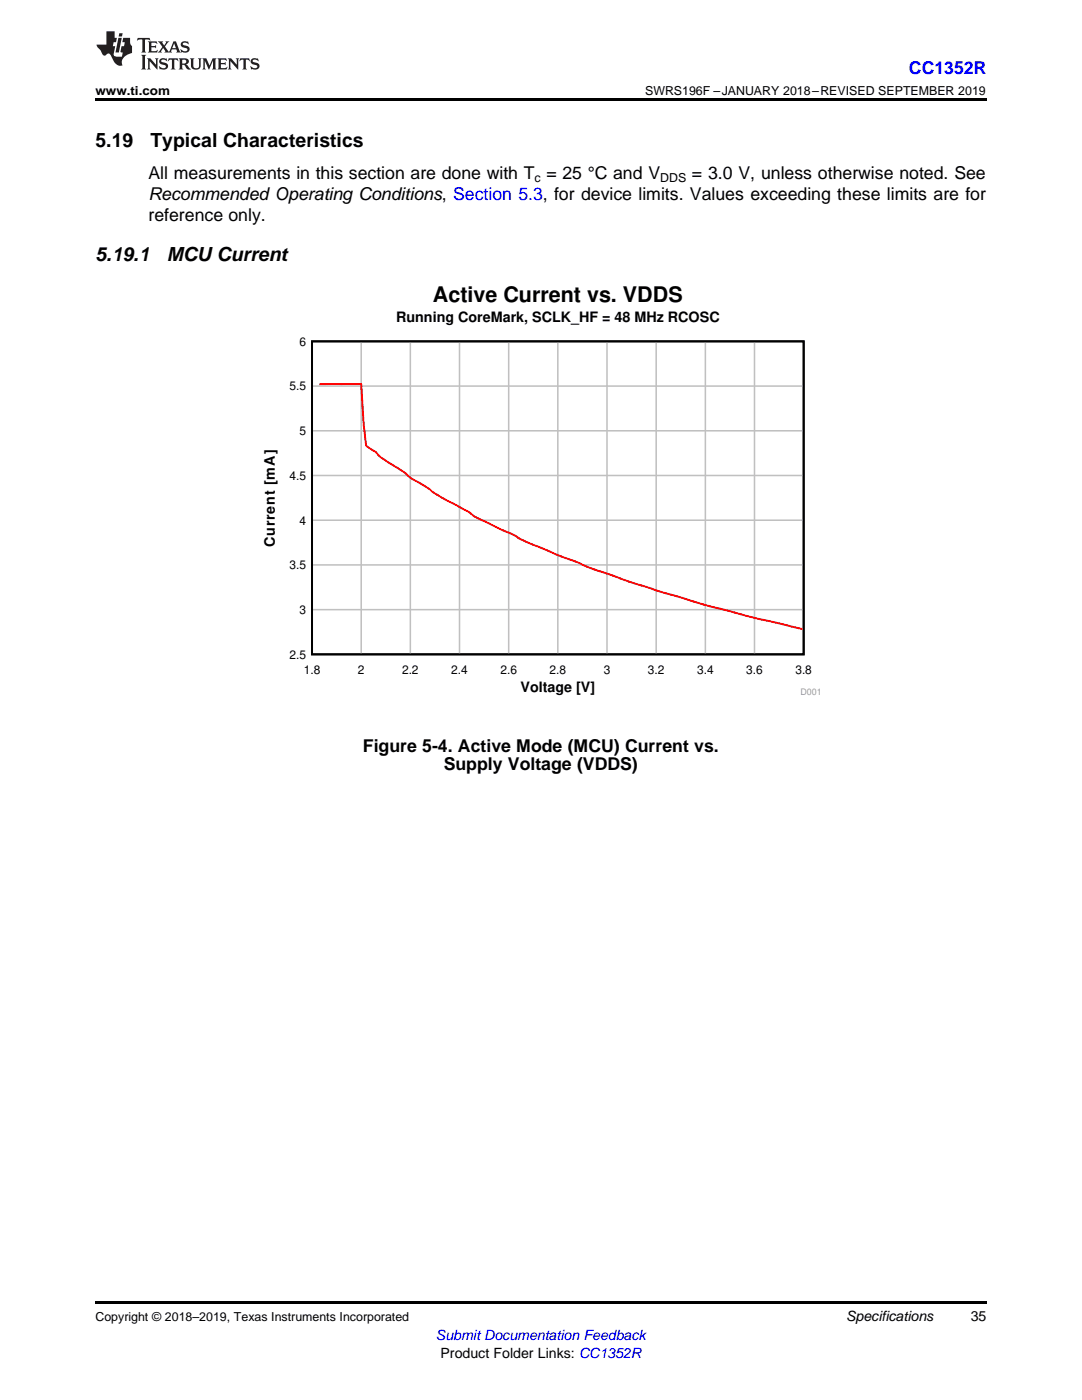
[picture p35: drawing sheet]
<svg xmlns="http://www.w3.org/2000/svg" width="216mm" height="279mm" viewBox="0 0 216 279" stroke-linecap="round" stroke-linejoin="round" font-family="sans-serif">
<defs><g id="words">
<text font-size="4.3" x="86.4" y="60.2">Active Current vs. VDDS</text>
<g font-size="3.9">
<text x="19" y="29.3">5.19</text>
<text x="30" y="29.3">Typical Characteristics</text>
<text x="19" y="52.1">5.19.1</text>
<text x="33.3" y="52.1">MCU Current</text>
</g>
<text font-size="3.5" fill="#00f" x="181.4" y="14.8">CC1352R</text>
<g font-size="3.5">
<text x="29.6" y="35.6">All measurements in this section are done with T = 25 °C and V</text>
<text x="138.1" y="35.6">= 3.0 V, unless otherwise noted. See</text>
<text x="29.6" y="39.9">Recommended Operating Conditions, Section 5.3, for device limits. Values exceeding these limits are for</text>
<text x="29.6" y="44.1">reference only.</text>
<text x="72.4" y="150.1">Figure 5-4. Active Mode (MCU) Current vs.</text>
<text x="88.5" y="153.6">Supply Voltage (VDDS)</text>
</g>
<g font-size="2.9">
<text x="79" y="64.3">Running CoreMark, SCLK_HF = 48 MHz RCOSC</text>
<text x="54.8" y="109.2" transform="rotate(-90 54.8 109.2)">Current [mA]</text>
<text x="103.8" y="138.1">Voltage [V]</text>
</g>
<g font-size="2.8">
<text x="168.8" y="263.6">Specifications</text>
<text x="193.7" y="263.6">35</text>
<text x="87.9" y="270.9">Product Folder Links: CC1352R</text>
</g>
<text font-size="2.8" fill="#00f" x="87" y="267.4">Submit Documentation Feedback</text>
<g font-size="2.5">
<text x="19" y="19">www.ti.com</text>
<text x="128.7" y="19">SWRS196F –JANUARY 2018–REVISED SEPTEMBER 2019</text>
<text x="106.7" y="36.3">c</text>
<text x="131.7" y="36.3">DDS</text>
<text x="19" y="263.6">Copyright © 2018–2019, Texas Instruments Incorporated</text>
</g>
<g font-size="2.4">
<text x="59.8" y="69">6</text>
<text x="57.8" y="77.9">5.5</text>
<text x="59.8" y="86.9">5</text>
<text x="57.8" y="95.8">4.5</text>
<text x="59.8" y="104.7">4</text>
<text x="57.8" y="113.6">3.5</text>
<text x="59.8" y="122.5">3</text>
<text x="57.8" y="131.5">2.5</text>
<text x="60.6" y="134.5">1.8</text>
<text x="71.4" y="134.5">2</text>
<text x="80.2" y="134.5">2.2</text>
<text x="90" y="134.5">2.4</text>
<text x="99.9" y="134.5">2.6</text>
<text x="109.7" y="134.5">2.8</text>
<text x="120.5" y="134.5">3</text>
<text x="129.3" y="134.5">3.2</text>
<text x="139.1" y="134.5">3.4</text>
<text x="148.9" y="134.5">3.6</text>
<text x="158.7" y="134.5">3.8</text>
</g>
<text font-size="1.8" fill="#999" x="159.7" y="138.7">D001</text>
</g></defs>
<path d="M19 19.5h177.8v.5h-177.8zM19 259.7h177.8v.5h-177.8z" fill="#000"/>
<path d="M62.3 68.1h98.1v62.5h-98.1z" fill="none" stroke="#000" stroke-width=".38"/>
<g fill="none" stroke="#c0c0c0" stroke-width=".31">
<path d="M62.3 77h98.1M72.1 68.1v62.5M81.9 68.1v62.5M91.7 68.1v62.5M101.5 68.1v62.5M111.3 68.1v62.5M121.1 68.1v62.5M130.9 68.1v62.5M140.7 68.1v62.5M150.6 68.1v62.5M62.3 94.9h98.1M62.3 86h98.1"/>
<path d="M62.3 112.7h98.1M62.3 103.8h98.1M62.3 121.7h98.1"/>
</g>
<path d="M63.7 76.7l8.4-.1 .5 8.1 .5 4.3 1.9 1.2a7.2 7.2 0 0 0 2.5 2.1l2.9 1.8a26.6 26.6 0 0 0 4.9 3.3l1 .8 2 1.2 4.9 2.6a31.1 31.1 0 0 0 5.9 3.2l2.4 1.1a110.3 110.3 0 0 0 11.3 5l1.5 .6a64.7 64.7 0 0 0 8.3 3.1l2.9 1.1 5.9 1.9 8.9 2.6 10.3 2.7 9.6 2.3" fill="none" stroke="#f00" stroke-width=".38"/>
<g fill="#231f20">
<path d="M27.5 7.6l-.1 .5 .4-.2h.6v.1v2.1l-.2 .4h1l-.3-.4v-2.1l.1-.1h.5l.5 .2-.2-.5zM29.5 8.3l.2 .3v1.5l-.2 .4h1.8l.2-.6a1.04 1.04 0 0 1-1.3 .2v-.7h.6l.3 .2v-.6l-.3 .2h-.6v-.6l.8-.1 .4 .3-.2-.5zM31.5 8.3l.9 1.1-.9 1.1h.8l-.2-.2 .5-.7 .4 .7-.2 .2h1.5l-.1-.2 .1-.4h.9l.1 .4-.2 .2h1l-.3-.3-.7-1.9h-.5l-.9 2-.8-1 .9-1h-.8l.1 .3-.3 .5-.4-.6 .2-.2zM34.7 8.6l.4 1h-.7zM36.3 8.4a.63 .63 0 0 0-.2 .7 .63 .63 0 0 0 .6 .4l.6 .2 .1 .2a.75 .75 0 0 1-.7 .4 .75 .75 0 0 1-.6-.5l.1 .7 .1-.1a1.11 1.11 0 0 0 1.5-.6 1.13 1.13 0 0 0-1.2-.8l-.1-.4a1.04 1.04 0 0 1 1.2 .2l-.2-.5-.1 .1-.5-.2zM28.2 10.9l.2 .4v2.2l-.2 .4h1l-.3-.4v-2.2l.3-.4zM29.3 11.6l.3 .4v1.5l-.3 .4h.8l-.2-.4v-1.3l1.5 1.7v-1.9l.2-.4h-.7l.2 .4v.9l-1.1-1.3zM32 11.8a.62 .62 0 0 0-.2 .7 .62 .62 0 0 0 .6 .4l.6 .1 .1 .3a.76 .76 0 0 1-.7 .3 .76 .76 0 0 1-.6-.4l.1 .7 .1-.1a1.11 1.11 0 0 0 1.5-.6 1.13 1.13 0 0 0-1.2-.8l-.1-.4a1.04 1.04 0 0 1 1.2 .2l-.2-.6-.1 .1-.5-.1zM33.7 11.6l-.2 .6a.61 .61 0 0 1 .8-.3v1.6l-.2 .4h.9l-.2-.4v-1.6a.63 .63 0 0 1 .8 .3l-.2-.6zM35.6 11.6l.3 .4v1.5l-.3 .4h1l-.2-.2v-.8l.5 .2a.76 .76 0 0 0 1.2 .7l-1-1a.58 .58 0 0 0 .6-.5 .58 .58 0 0 0-.5-.6zM36.4 11.9h.1a.45 .45 0 0 1 .5 .1 .45 .45 0 0 1 .1 .5l-.7 .2zM37.9 11.6l.2 .2a2.17 2.17 0 0 0 .3 1.9 .99 .99 0 0 0 1.6-.6v-1.1l.2-.4h-.7l.2 .2a1.92 1.92 0 0 1-.2 1.8 .6 .6 0 0 1-.9-.5v-1.1l.2-.4zM40.4 11.6l.2 .4v1.5l-.2 .4h.7l-.2-.4v-1.4l.8 1.8 .8-1.8v1.4l-.2 .4h.9l-.2-.4v-1.5l.2-.4h-.8l-.6 1.5-.6-1.5zM43.4 11.6l.2 .4v1.5l-.2 .4h1.8l.2-.6a1.04 1.04 0 0 1-1.3 .1v-.6h.5l.4 .2v-.6l-.4 .2h-.5v-.7h.8l.3 .3-.1-.6zM45.5 11.6l.2 .4v1.5l-.2 .4h.7l-.2-.4v-1.3l1.5 1.7v-1.9l.2-.4h-.7l.2 .4v.9l-1.1-1.3zM47.9 11.6l-.1 .6a.61 .61 0 0 1 .8-.3v1.6l-.3 .4h1l-.3-.4 .1-1.6a.63 .63 0 0 1 .7 .3l-.1-.6zM50.2 11.8a.62 .62 0 0 0-.2 .7 .62 .62 0 0 0 .6 .4l.6 .1 .2 .3a.76 .76 0 0 1-.8 .3 .76 .76 0 0 1-.6-.4l.1 .7 .2-.1a1.11 1.11 0 0 0 1.5-.6 1.13 1.13 0 0 0-1.3-.8l-.1-.4a1.04 1.04 0 0 1 1.2 .2l-.1-.6-.2 .1-.5-.1z"/>
<path d="M21.2 6.3v2.6h-1.9l.1 .4 .7 .9a.91 .91 0 0 0 1 .8 .56 .56 0 0 1 .5-.3 .56 .56 0 0 1 .5 .3l.4 .8a1.53 1.53 0 0 0 1.9 1.2 1.54 1.54 0 0 1 1-2.1l.9-.3v-1.4a1.52 1.52 0 0 1-.3-1.6h-1.4l-.2 .8h.5l-.2 .8h-.4l-.2 1v.2l.4 .1-.2 .8a1.93 1.93 0 0 1-1.6-.3l.3-1.8h-.5l.2-.8h.4l.2-.8h-.4v-1.3zM23.6 7.6l-.6 2.9h.7l.6-2.9zM23.8 6.6l-.1 .7h.6l.2-.7z"/>
</g>
<use href="#words"/>
</svg>
